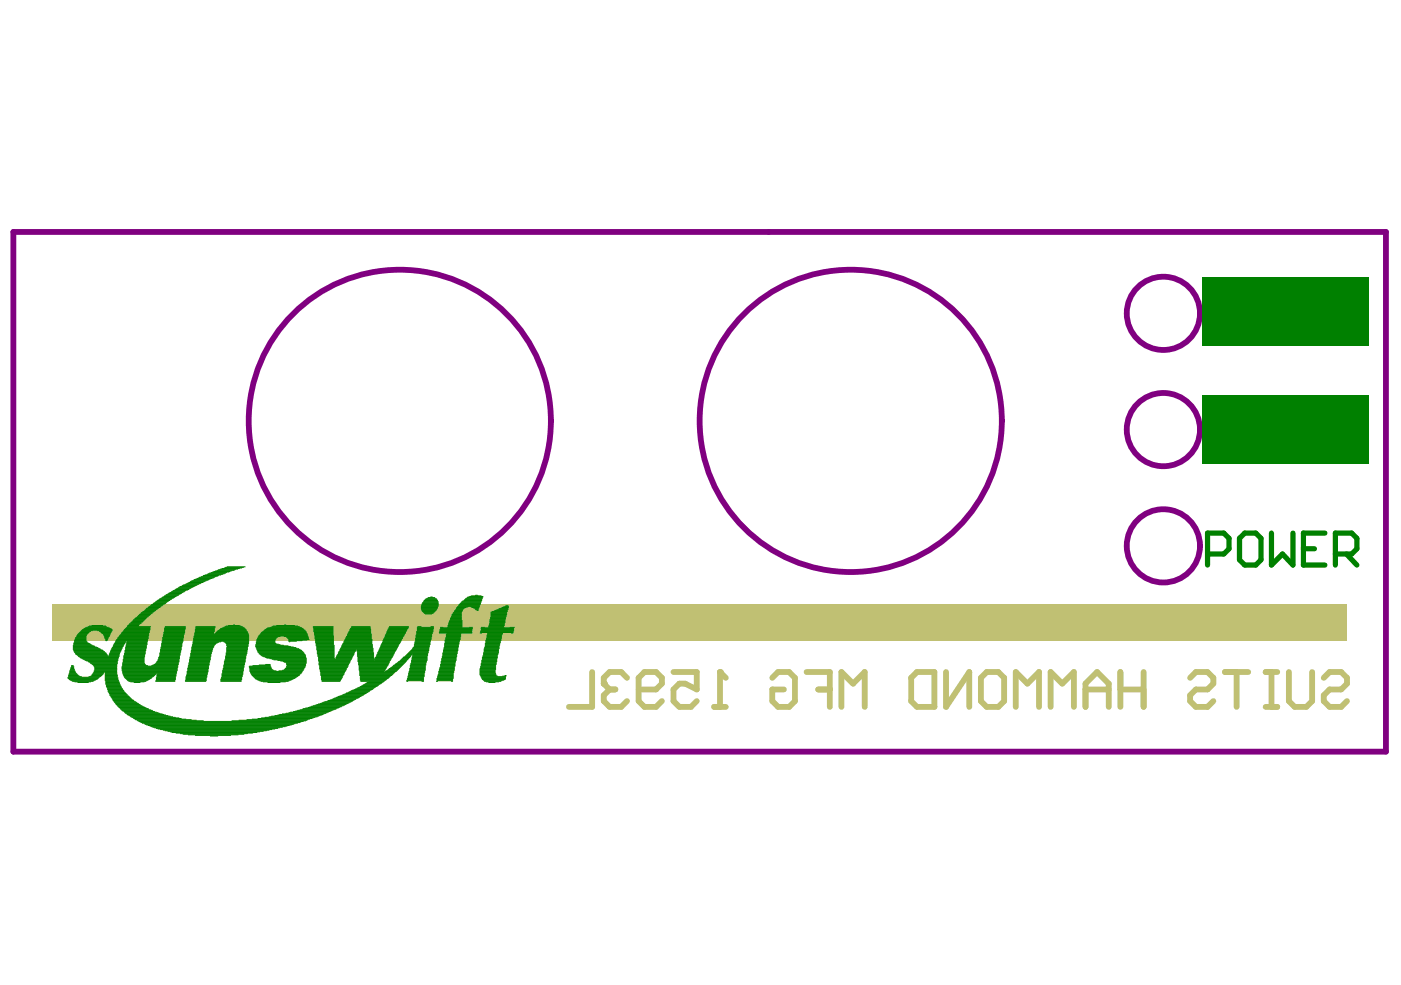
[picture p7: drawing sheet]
<svg xmlns="http://www.w3.org/2000/svg" width="289mm" height="203mm" viewBox="0 0 289 203" stroke-linecap="round" stroke-linejoin="round" font-family="sans-serif">
<g fill="none" stroke="#800080" stroke-width="1.2">
<path d="M2.8 47.9h283v107.2h-283z"/>
<circle cx="239.9" cy="64.6" r="7.6"/>
<circle cx="82.4" cy="86.8" r="31.2"/>
<circle cx="175.4" cy="86.8" r="31.2"/>
<circle cx="239.9" cy="88.6" r="7.6"/>
<circle cx="239.9" cy="112.6" r="7.6"/>
</g>
<path d="M10.8 124.6h267v7.6h-267z" fill-rule="evenodd" fill="#c0c073"/>
<g fill="none" stroke="#c0c073" stroke-width="1.2">
<path d="M148.5 138.6v7.2M159.3 139.8l1.2-1.2h2.2l1.2 1.2v4.8l-1.2 1.2h-2.2l-1.2-1.2v-2.4h2.4M166.3 138.6h4.8v7.2M189.1 138.6h3.6v7.2h-3.6l-1.2-1.2v-4.8zM195.1 138.6v7.2l4.8-7.2v7.2M203.5 138.6h2.4l1.2 1.2v4.8l-1.2 1.2h-2.4l-1.2-1.2v-4.8zM231.1 138.6v7.2M235.8 138.6v7.2M245.4 139.8l1.2-1.2h2.4l1.2 1.2v1.2l-1.2 1.2h-2.4l-1.2 1.2v1.2l1.2 1.2h2.4l1.2-1.2M252.6 138.6h4.8M255 138.6v7.2M261 138.6h2.4"/>
<path d="M262.2 138.6v7.2M265.8 138.6v6l1.2 1.2h2.4l1.2-1.2v-6M273 139.8l1.2-1.2h2.4l1.2 1.2v1.2l-1.2 1.2h-2.4l-1.2 1.2v1.2l1.2 1.2h2.4l1.2-1.2M147.3 145.8h2.4M168.7 142.2h2.4M173.5 145.8v-7.2l2.4 2.4 2.4-2.4v7.2M209.5 145.8v-7.2l2.4 2.4 2.4-2.4v7.2M216.7 145.8v-7.2l2.4 2.4 2.4-2.4v7.2M223.9 142.2h4.8M223.9 145.8v-4.8l2.4-2.4 2.4 2.4v4.8M231.1 142.2h4.7M261 145.8h2.4"/>
</g>
<circle cx="148.5" cy="138.6" r=".6" fill="#c0c073"/>
<path d="M129.3 139.8l-1.2-1.2h-2.4l-1.2 1.2v1.2M138.9 138.6h4.8v3.6l-2.4-1.2h-1.2l-1.2 1.2v2.4l1.2 1.2h2.4l1.2-1.2M148.5 138.6l1.2 1.2M131.7 142.2h3.6l1.2-1.2v-1.2l-1.2-1.2h-2.4l-1.2 1.2v4.8l1.2 1.2h2.4l1.2-1.2" fill="none" stroke="#c0c073" stroke-width="1.2"/>
<circle cx="124.5" cy="141" r=".6" fill="#c0c073"/>
<path d="M122.1 138.6v7.2h-4.8M124.5 141l1.2 1.2M125.7 142.2h1.2M125.7 142.2l-1.2 1.2v1.2l1.2 1.2h2.4l1.2-1.2" fill="none" stroke="#c0c073" stroke-width="1.2"/>
<g fill="none" stroke="#008000" stroke-width=".21">
<path d="M39.3 119.9h3M39.5 119.8h3M39.9 119.7h3M40 119.6h3.1M40.4 119.4h3M40.6 119.3h3.1M41 119.2h3.1M41.1 119.1h3.1M41.5 119h3.1M41.8 118.8h3.1M41.9 118.7h3.2M42.3 118.6h3.2"/>
<path d="M42.7 118.5h3.2M42.9 118.4h3.4M43.1 118.2h3.4M43.5 118.1h3.2M43.9 118h3.3M44.1 117.9h3.4M44.5 117.8h3.3M44.8 117.6h3.5M45.1 117.5h3.4M45.4 117.4h3.6M45.8 117.3h3.6M46.3 117.2h3.6"/>
<path d="M46.5 117h3.7M46.9 116.9h3.7M14 140h6.3M14 139.8h6.4M14 139.7h6.5M14.1 139.6h2.7M14.1 139.5h2.3M14.1 139.4h2.1M14.1 139.2h2M14.3 139.1h1.6M14.3 139h1.5M14.3 138.9h1.4"/>
<path d="M14.4 138.8h1.2M14.4 138.6h1.2M14.4 138.5h1.1M14.4 138.4h1.1M14.5 138.3h.8M14.5 138.2h.8M14.5 138h.8M14.6 137.9h.6M14.6 137.8h.6M14.6 137.7h.6M14.7 137.6h.5M14.7 137.4h.4"/>
<path d="M14.7 137.3h.4M15.1 134h5.6M15.1 133.8h5.5M15.1 133.7h5.3M15.1 133.6h5M15.1 133.5h4.8M15.1 133.4h4.4M15.1 133.2h4.3M15.1 133.1h4M15.2 134.3h6.1M15.2 134.2h6M15.2 134.1h5.9"/>
<path d="M15.2 133h3.6M15.2 132.9h3.5M15.2 132.8h3.3M15.2 132.6h3M15.3 134.6h6.3M15.3 134.4h6.3M15.3 132.5h2.7M15.3 132.4h2.7M15.3 132.3h2.6M15.3 132.2h2.4M15.5 134.7h6.3M15.5 132h2.2"/>
<path d="M15.5 131.9h2.2M15.5 131.8h2.2M15.6 134.9h6.3M15.6 134.8h6.3M15.6 131.7h2.1M15.6 131.6h2.1M15.7 135h6.4M15.7 131.4h2M15.8 131.2h1.9M15.8 131.3h1.9M15.9 135.2h6.3M15.9 131.1h2"/>
<path d="M15.9 131h2M16.1 135.3h6.1M16.1 130.8h1.9M16.2 135.4h6.1M16.2 130.7h1.9M16.3 130.6h1.9M16.3 135.5h8.1M16.4 130.5h1.9M16.5 130.4h2M16.5 135.6h7.9M16.7 130.2h2M16.7 135.8h7.7"/>
<path d="M16.8 130.1h2.3M16.9 130h2.6M16.9 135.9h7.4M17 129.9h6.1M17.1 136h7.2M17.3 129.8h5.7M17.4 129.6h5.4M17.4 136.1h6.9M17.6 129.5h4.9M17.6 136.2h6.7M17.9 129.4h4.4M17.9 136.4h6.3"/>
<path d="M18.2 129.3h3.7M18.2 136.5h6M18.3 139.6h2.4M18.3 136.6h5.9M18.5 129.2h3.3M18.6 136.7h5.6M18.7 139.5h2.2M18.7 136.8h5.5M18.8 137h5.4M18.9 139.4h2.1M18.9 139.2h2.2M18.9 129h2.3"/>
<path d="M19.1 139.1h2.1M19.1 137.1h5M19.2 139h2.1M19.2 138.9h2.1M19.2 137.2h4.9M19.3 138.8h2.2M19.3 137.3h4.8M19.4 138.6h2.2M19.4 138.5h2.2M19.4 137.6h4.7M19.4 137.4h4.7M19.4 138.4h4.7"/>
<path d="M19.5 138.3h4.6M19.5 138.2h4.6M19.5 138h4.6M19.5 137.9h4.6M19.5 137.8h4.6M19.5 137.7h4.6M19.7 130h3.4M20.1 130.1h3M20.5 130.2h2.5M20.7 130.4h2.2M20.9 130.5h2M21 130.6h1.8"/>
<path d="M21.1 130.7h1.7M21.3 131h1.3M21.3 130.8h1.3M21.5 131.2h1M21.5 131.1h1.1M21.6 131.6h.7M21.6 131.4h.8M21.6 131.3h.9M21.7 139.6h2.5M21.7 139.5h2.5M21.7 139.4h2.5M21.7 139.2h2.5"/>
<path d="M21.7 139.1h2.4M21.7 139h2.4M21.7 138.9h2.4M21.7 138.8h2.4M21.7 138.6h2.4M21.7 138.5h2.4M21.7 131.8h.6M21.7 131.7h.6M21.7 140h2.6M21.7 139.8h2.6M21.7 139.7h2.5M21.8 132.2h.3"/>
<path d="M21.8 132h.4M21.8 131.9h.4M22.4 135.4h2.2M22.4 135.3h2.2M22.5 135.2h2.1M22.5 135h2.1M22.5 134.9h2.2M22.6 134.8h2.1M22.6 134.7h2.1M22.8 134.6h2M22.8 134.4h2M22.8 134.3h2.1"/>
<path d="M22.9 134.2h2M22.9 134.1h2.1M23 134h2M23 133.8h2.2M23.1 133.7h2.1M23.1 133.6h2.1M23.2 133.5h2.1M23.4 133.4h2M23.4 133.2h2M23.4 133.1h2.1M23.5 133h2M23.5 132.9h2.1"/>
<path d="M23.6 132.8h2.2M23.7 132.6h2.1M23.7 132.5h2.2M23.8 132.4h2.1M23.8 132.3h2.2M24 132.2h2.1M24 132h2.1M24.1 131.9h6.3M24.2 131.8h6.4M24.3 131.7h6.3M24.3 131.6h6.3M24.4 131.4h6.2"/>
<path d="M24.6 131.3h6M24.7 131.2h5.9M24.7 131.1h6M24.8 131h5.9M24.9 130.8h5.8M25 130.7h5.7M25 130.6h5.7M25.2 138.3h11.4M25.2 138.2h11.4M25.2 138h11.4M25.2 137.9h11.4M25.2 137.8h11.4"/>
<path d="M25.2 137.7h11.5M25.2 137.6h11.5M25.2 137.4h11.5M25.2 130.5h5.6M25.2 138.4h11.4M25.3 138.9h7.1M25.3 138.8h11.1M25.3 138.6h11.1M25.3 138.5h11.1M25.3 137.3h5.1M25.3 130.4h5.5M25.3 137.2h4.8"/>
<path d="M25.3 137.1h4.7M25.3 137h4.5M25.3 136.8h4.5M25.3 136.7h4.4M25.4 139.2h6.6M25.4 139.1h6.7M25.4 139h6.8M25.4 130.2h5.4M25.4 136.6h4.3M25.4 136.5h4.3M25.4 136.4h4.3M25.4 136.2h4.3"/>
<path d="M25.4 136.1h4.3M25.4 136h4.3M25.5 139.5h6.3M25.5 139.4h6.4M25.5 135.4h4.3M25.5 135.3h4.3M25.5 130.1h5.3M25.5 130h5.4M25.5 135.9h4.2M25.5 135.8h4.2M25.5 135.6h4.2M25.5 135.5h4.3"/>
<path d="M25.6 139.6h6M25.6 135.2h4.2M25.6 135h4.2M25.6 134.9h4.4M25.6 134.8h4.4M25.6 129.9h5.3M25.6 139.7h5.8M25.8 134.7h4.2M25.8 134.6h4.2M25.8 134.4h4.2M25.8 134.3h4.2M25.8 134.2h4.3"/>
<path d="M25.8 129.8h5.1M25.8 139.8h5.5M25.9 134.1h4.2M25.9 134h4.2M25.9 133.8h4.2M25.9 133.7h4.3M25.9 133.6h4.3M25.9 133.5h4.3M25.9 129.6h5M25.9 140h5.3M26 133.4h4.2M26 133.2h4.2"/>
<path d="M26 133.1h4.2M26 133h4.3M26 129.5h4.9M26.1 132.9h4.2M26.1 132.8h4.2M26.1 132.6h4.2M26.1 132.5h4.2M26.1 132.4h4.2M26.1 129.4h4.8M26.2 132.3h4.2M26.2 132.2h4.2M26.2 132h4.2"/>
<path d="M26.2 129.3h4.8M26.2 129.2h2.3M26.4 129h2.2M26.6 128.9h2M26.6 128.8h2.2M26.7 128.7h2.3M27 128.6h2.1M27 128.4h2.1M27.1 128.3h2.3M27.3 128.2h2.2M27.4 128.1h2.2M27.4 128h2.3"/>
<path d="M27.6 127.8h2.2M27.8 127.7h2.2M27.8 127.6h2.3M27.9 127.5h2.3M28.2 127.4h2.1M28.3 127.2h2.3M28.4 127.1h2.2M28.5 127h2.3M28.6 126.9h2.3M28.8 126.8h2.2M28.9 126.6h2.3M29.1 126.5h2.3"/>
<path d="M29.1 126.4h2.3M29.4 126.3h2.2M29.5 126.2h2.3M29.7 126h2.3M29.8 125.9h2.3M30 125.8h2.2M30.1 125.7h2.3M30.2 125.6h2.4M30.3 125.4h2.4M30.6 125.3h2.4M30.7 125.2h2.4M30.8 125.1h2.4"/>
<path d="M31 125h2.4M31.2 124.8h2.4M31.3 137.3h5.4M31.3 124.7h2.4M31.5 137.2h5.2M31.5 124.6h2.4M31.6 124.5h2.6M31.8 137.1h5M31.8 124.4h2.5M32 137h4.8M32 124.2h2.4M32.1 136.8h4.7"/>
<path d="M32.1 124.1h2.5M32.2 140h4M32.2 139.8h4M32.2 139.7h4M32.2 136.7h4.6M32.2 124h2.6M32.4 139.6h3.8M32.4 139.5h3.9M32.4 139.4h3.9M32.4 139.2h3.9M32.4 139.1h3.9M32.4 136.6h4.5"/>
<path d="M32.4 136.5h4.5M32.5 139h3.8M32.5 138.9h3.9M32.5 136.4h4.4M32.5 123.9h2.5M32.6 136.2h4.3M32.6 136.1h4.3M32.6 136h4.3M32.6 123.8h2.5M32.7 135.9h4.3M32.7 135.8h4.3M32.7 135.6h4.3"/>
<path d="M32.8 135.4h4.2M32.8 135.5h4.2M32.8 123.6h2.6M33 135.3h4M33 135.2h4.2M33 135h4.2M33 134.9h4.2M33 134.8h4.2M33 134.7h4.2M33 123.5h2.5M33.1 134.6h4.2M33.1 134.4h4.2"/>
<path d="M33.1 134.3h4.2M33.1 134.2h4.2M33.1 134.1h4.3M33.1 134h4.3M33.2 133.8h4.2M33.2 133.7h4.2M33.2 133.6h4.2M33.2 133.5h4.2M33.2 123.4h2.5M33.3 133.4h4.2M33.3 133.2h4.2M33.3 133.1h4.2"/>
<path d="M33.3 133h4.2M33.3 132.9h4.2M33.3 132.8h4.2M33.4 132.6h4.2M33.4 132.5h4.2M33.4 132.4h4.2M33.4 132.3h4.3M33.4 132.2h4.3M33.4 123.3h2.6M33.6 132h4.1M33.6 131.9h4.1M33.6 131.8h4.1"/>
<path d="M33.6 131.7h4.1M33.6 131.6h4.3M33.6 131.4h4.3M33.6 123.2h2.5M33.7 131.2h4.2M33.7 131.1h4.2M33.7 131h4.2M33.7 131.3h4.2M33.8 130.8h4.2M33.8 130.7h4.2M33.8 130.6h4.2M33.8 130.5h4.3"/>
<path d="M33.8 130.4h4.3M33.8 123h2.5M33.9 130.2h4.2M33.9 130.1h4.2M33.9 130h4.2M33.9 129.9h4.2M33.9 129.8h4.3M33.9 129.6h4.3M33.9 122.9h2.7M34 129.5h4.2M34 129.4h4.2M34 129.3h4.2"/>
<path d="M34.2 122.8h2.6M34.3 122.7h2.6M34.5 122.6h2.7M34.8 122.4h2.6M34.9 122.3h2.6M35.1 122.2h2.6M35.4 122.1h2.6M35.5 122h2.6M35.7 121.8h2.6M36 121.7h2.7M36.2 121.6h2.7M36.3 121.5h2.8"/>
<path d="M36.6 121.4h2.7M36.8 121.2h2.7M36.9 121.1h2.9M37.2 121h2.8M37.5 120.9h2.8M37.6 120.8h2.9M37.9 120.6h2.8M38.2 120.5h2.8M38.3 139.6h4.4M38.3 140h4.2M38.3 139.8h4.2M38.3 139.7h4.4"/>
<path d="M38.5 139.5h4.2M38.5 139.4h4.2M38.5 139.2h4.2M38.5 120.4h2.8M38.6 139.1h4.2M38.6 139h4.2M38.6 138.9h4.2M38.6 138.8h4.2M38.6 138.6h4.3M38.6 138.5h4.3M38.7 138.3h4.2M38.7 138.2h4.2"/>
<path d="M38.7 138h4.2M38.7 137.9h4.3M38.7 137.8h4.3M38.7 138.4h4.2M38.7 120.3h2.8M38.8 137.7h4.2M38.8 137.6h4.2M38.8 137.4h4.2M38.8 137.3h4.2M38.9 137.2h4.2M38.9 137.1h4.2M38.9 137h4.2"/>
<path d="M38.9 136.8h4.2M38.9 136.7h4.2M38.9 120.2h2.9M39.1 136.6h4.2M39.1 136.5h4.2M39.1 136.4h4.2M39.1 136.2h4.2M39.1 136.1h4.3M39.1 136h4.3M39.2 135.9h4.2M39.2 135.8h4.2M39.2 135.6h4.2"/>
<path d="M39.2 135.5h4.2M39.2 120h2.9M39.3 135.4h4.2M39.3 135.3h4.2M39.3 135.2h4.2M39.3 135h4.2M39.3 134.9h4.2M39.3 134.8h4.3M39.4 134.7h4.2M39.4 134.6h4.2M39.4 134.4h4.3M39.4 134.3h4.3"/>
<path d="M39.4 134.2h4.3M39.5 134.1h4.2M39.5 134h4.4M39.5 133.8h4.4M39.5 133.7h4.4M39.5 133.6h4.5M39.5 133.5h4.6M39.7 133.4h4.4M39.7 133.2h4.4M39.7 133.1h4.5M39.7 133h4.6M39.8 132.9h4.7"/>
<path d="M39.8 132.8h4.8M39.8 132.6h5M39.8 132.5h5.3M39.8 132.4h5.7M39.9 132.3h11.4M39.9 132.2h11.4M39.9 132h11.4M39.9 131.9h11.4M39.9 131.8h11.4M39.9 131.7h11.4M40 131.6h11.3M40 131.4h11.3"/>
<path d="M40 131.2h11.3M40 131.3h11.3M40.1 131.1h11.2M40.1 131h11.2M40.1 130.8h4M40.1 130.7h4M40.1 130.6h4M40.3 130.5h3.8M40.3 130.4h3.8M40.3 130.2h3.9M40.3 130.1h3.9M40.3 130h3.9"/>
<path d="M40.3 129.9h3.9M40.4 129.8h3.8M40.4 129.6h3.8M40.4 129.5h3.9M40.4 129.4h3.9M40.4 129.3h3.9M44.2 130.8h7M44.3 130.7h6.9M44.5 130.6h6.7M44.6 130.5h6.5M44.7 130.4h6.4M44.8 130.2h6.1"/>
<path d="M44.9 130.1h5.9M45.1 130h5.7M45.3 129.9h5.4M45.4 129.8h5.2M45.5 129.6h5M45.7 140h4.2M45.7 139.8h4.2M45.7 139.7h4.2M45.8 139.6h4.2M45.8 139.5h4.2M45.8 139.4h4.2M45.8 139.2h4.2"/>
<path d="M45.8 139.1h4.3M45.8 139h4.3M45.9 138.9h4.2M45.9 138.8h4.2M45.9 138.6h4.2M45.9 138.5h4.2M45.9 138.3h4.3M45.9 129.5h4.4M45.9 138.4h4.3M46 138.2h4.2M46 138h4.2M46 137.9h4.2"/>
<path d="M46.1 137.8h4.1M46.1 137.7h4.2M46.1 137.6h4.2M46.1 137.4h4.2M46.1 137.3h4.2M46.1 132.4h5.2M46.1 129.4h4.1M46.1 137.2h4.2M46.3 137.1h4.2M46.3 137h4.2M46.3 136.8h4.2M46.3 136.7h4.2"/>
<path d="M46.3 136.6h4.3M46.3 136.5h4.3M46.4 132.5h4.9M46.4 129.3h3.6M46.4 136.4h4.2M46.4 136.2h4.2M46.4 136.1h4.2M46.5 135.4h4.2M46.5 132.6h4.8M46.5 136h4.1M46.5 135.9h4.2M46.5 135.8h4.2"/>
<path d="M46.5 135.6h4.2M46.5 135.5h4.2M46.6 135.3h4.1M46.6 135.2h4.2M46.6 135h4.2M46.6 134.9h4.2M46.6 134.8h4.3M46.6 134.7h4.3M46.6 132.8h4.7M46.6 129.2h3.1M46.7 134.6h4.2M46.7 134.4h4.2"/>
<path d="M46.7 134.3h4.2M46.7 134.2h4.2M46.7 134.1h4.4M46.7 134h4.4M46.7 133.8h4.4M46.7 133.7h4.4M46.7 133.6h4.4M46.7 133.2h4.5M46.7 133.1h4.5M46.7 133h4.5M46.7 132.9h4.5M46.9 133.5h4.2"/>
<path d="M46.9 133.4h4.3M47.1 129h2.3M48.2 128.9h.2M51.4 137.8h4.6M51.4 137.7h4.4M51.4 137.6h4.4M51.4 137.4h4.3M51.5 138.5h10.8M51.5 138.3h4.9M51.5 138.2h4.7M51.5 138h4.6M51.5 137.9h4.5"/>
<path d="M51.5 138.4h5.4M51.7 138.8h10.5M51.7 138.6h10.6M51.8 139h10.3M51.8 138.9h10.3M51.9 139.2h9.8M51.9 139.1h9.9M52 139.4h9.7M52.1 139.5h9.4M52.1 137.3h3.6M52.3 139.6h9.1M52.4 139.7h8.7"/>
<path d="M52.5 139.8h8.5M52.6 140h8.2M52.7 133.5h7.8M52.7 133.4h7.2M52.7 133.2h6.7M52.7 133.1h5.8M52.7 133h5.1M52.8 133.7h8.4M52.8 133.6h8.2M52.8 132.9h4.6M52.8 132.8h4.1M52.8 132.6h4"/>
<path d="M52.8 132.5h3.9M52.8 132.4h3.9M53 134.1h9.1M53 134h8.8M53 133.8h8.6M53 132.3h3.7M53 132.2h3.7M53 132h3.7M53 131.9h3.8M53.1 134.3h9.2M53.1 134.2h9.1M53.1 131.8h3.8"/>
<path d="M53.1 131.7h3.8M53.2 134.6h9.4M53.2 134.4h9.2M53.2 131.6h3.8M53.2 131.4h4.1M53.3 134.7h9.4M53.3 131.2h10.2M53.3 131.3h4.5M53.4 134.9h9.4M53.4 134.8h9.3M53.4 131.1h10M53.4 137.2h2.3"/>
<path d="M53.6 131h9.8M53.7 135h9.2M53.7 130.8h9.7M53.8 135.2h9.1M53.8 130.7h9.5M53.8 130.6h9.5M53.9 135.3h9.1M53.9 130.5h9.3M54 130.4h9.2M54.2 135.4h8.8M54.3 130.2h8.7M54.4 130.1h8.5"/>
<path d="M54.4 135.5h8.6M54.5 130h8.4M54.6 129.9h8.1M54.8 137.1h.9M54.8 135.6h8.2M54.9 129.8h7.7M55 129.6h7.4M55 135.8h8.2M55.2 129.5h7M55.6 135.9h7.6M55.7 129.4h6.4M56.1 129.3h5.6"/>
<path d="M56.1 136h7.1M56.3 129.2h5.1M56.4 136.1h6.8M57 129h3.8M57.3 136.2h5.9M57.5 138.4h4.9M57.9 136.4h5.3M58.2 138.3h4.4M58.4 136.5h4.8M58.6 138.2h4M58.6 136.6h4.6M58.6 131.3h4.9"/>
<path d="M58.7 138h4M58.7 128.9h.3M58.8 137.9h3.9M59 137.8h3.8M59 136.7h4.2M59.1 137.7h3.8M59.1 137.6h3.8M59.1 137.4h3.8M59.1 131.4h4.4M59.1 137.1h3.9M59.1 137h3.9M59.1 136.8h4.1"/>
<path d="M59.2 137.3h3.8M59.2 131.6h4.4M59.2 137.2h3.8M59.3 131.7h4.3M59.4 131.8h4.2M59.6 132.3h1.5M59.6 132.2h2.7M59.6 132h3.7M59.6 131.9h4.2M59.7 132.4h.1M64.6 129.5h4.1M64.6 129.4h4.1"/>
<path d="M64.6 129.3h4.1M64.7 130.4h4M64.7 130.2h4M64.7 130.1h4M64.7 130h4M64.7 129.9h4M64.7 129.8h4M64.7 129.6h4M64.8 131h3.9M64.8 130.8h3.9M64.8 130.7h3.9M64.8 130.6h3.9"/>
<path d="M64.8 130.5h3.9M65 131.8h3.8M65 131.7h3.8M65 131.6h3.8M65 131.4h3.8M65 131.2h3.8M65 131.1h3.7M65 131.3h3.8M65.1 132.6h3.7M65.1 132.5h3.7M65.1 132.4h3.7M65.1 132.3h3.7"/>
<path d="M65.1 132.2h3.7M65.1 132h3.7M65.1 131.9h3.7M65.2 133.2h3.7M65.2 133.1h3.7M65.2 133h3.6M65.2 132.9h3.6M65.2 132.8h3.6M65.3 134.1h3.6M65.3 134h3.6M65.3 133.8h3.6M65.3 133.7h3.6"/>
<path d="M65.3 133.6h3.6M65.3 133.5h3.6M65.3 133.4h3.6M65.4 134.9h3.5M65.4 134.8h3.5M65.4 134.7h3.5M65.4 134.6h3.5M65.4 134.4h3.5M65.4 134.3h3.5M65.4 134.2h3.5M65.6 135.4h3.3M65.6 135.3h3.3"/>
<path d="M65.6 135.2h3.3M65.6 135h3.3M65.7 136.4h6.6M65.7 136.2h6.6M65.7 136.1h6.7M65.7 136h3.3M65.7 135.9h3.3M65.7 135.8h3.2M65.7 135.6h3.2M65.7 135.5h3.2M65.8 137.2h6M65.8 137.1h6.1"/>
<path d="M65.8 137h6.1M65.8 136.8h6.2M65.8 136.7h6.3M65.8 136.6h6.3M65.8 136.5h6.3M65.9 138h5.5M65.9 137.9h5.5M65.9 137.8h5.6M65.9 137.7h5.8M65.9 137.6h5.8M65.9 137.4h5.9M65.9 137.3h5.9"/>
<path d="M66 138.5h5.2M66 138.3h5.3M66 138.2h5.4M66 138.4h5.3M66.2 139.4h4.5M66.2 139.2h4.6M66.2 139.1h4.7M66.2 139h4.7M66.2 138.9h4.7M66.2 138.8h4.9M66.2 138.6h4.9M66.3 139.6h4.3"/>
<path d="M66.3 139.5h4.4M66.3 140h4.2M66.3 139.8h4.3M66.3 139.7h4.3M69.1 136h3.4M69.3 135.9h3.2M69.3 135.8h3.3M69.3 135.6h3.3M69.4 135.4h3.3M69.4 135.5h3.2M69.5 135.3h3.4M69.5 135.2h3.4"/>
<path d="M69.6 135h3.4M69.7 134.9h3.3M69.7 134.8h3.3M69.7 134.7h3.4M69.9 134.6h3.2M69.9 134.4h3.3M70 134.3h3.3M70.1 134.2h3.2M70.1 134.1h3.2M70.1 134h3.4M70.2 133.8h6.7M70.2 133.7h6.7"/>
<path d="M70.3 133.6h6.5M70.5 133.5h6.3M70.5 133.4h6.3M70.5 133.2h6.3M70.6 133.1h6.2M70.6 133h6.2M70.7 132.9h6M70.7 132.8h6M70.8 132.6h5.9M70.9 132.5h5.8M70.9 132.4h5.8M70.9 132.3h5.8"/>
<path d="M71.1 132.2h5.6M71.1 132h5.6M71.2 131.9h5.5M71.3 131.8h5.3M71.3 131.7h5.3M71.3 131.6h5.3M71.4 131.4h5.2M71.4 131.3h5.2M71.5 131.2h5.1M71.7 131.1h4.9M71.7 131h4.9M71.7 130.8h4.9"/>
<path d="M71.8 130.7h4.7M71.8 130.6h4.7M71.9 130.5h4.6M71.9 130.4h4.6M72 130.2h4.5M72.1 130.1h4.4M72.1 130h4.4M72.1 129.9h4.4M72.3 129.8h4.2M72.3 129.6h4M72.4 129.5h3.9M72.5 129.4h3.8"/>
<path d="M72.5 129.3h3.8M73.6 134.3h3.3M73.6 134.2h3.3M73.6 134.1h3.3M73.6 134h3.3M73.7 135.4h3.4M73.7 135.3h3.4M73.7 135.2h3.4M73.7 135h3.4M73.7 134.9h3.4M73.7 134.8h3.4M73.7 134.7h3.4"/>
<path d="M73.7 134.6h3.2M73.7 134.4h3.2M73.8 136.5h6.5M73.8 136.4h6.6M73.8 136.2h3.4M73.8 136.1h3.4M73.8 136h3.4M73.8 135.9h3.4M73.8 135.8h3.4M73.8 135.6h3.3M73.8 135.5h3.3M73.9 137.2h6.2"/>
<path d="M73.9 137.1h6.2M73.9 137h6.3M73.9 136.8h6.3M73.9 136.7h6.4M73.9 136.6h6.4M74.1 138.3h5.4M74.1 138.2h5.4M74.1 138h5.4M74.1 137.9h5.5M74.1 137.8h5.6M74.1 137.7h5.6M74.1 137.6h5.7"/>
<path d="M74.1 137.4h5.7M74.1 137.3h5.8M74.2 139.4h6.6M74.2 139.2h6.7M74.2 139.1h6.8M74.2 139h6.9M74.2 138.9h7.1M74.2 138.8h7.2M74.2 138.6h5M74.2 138.5h5M74.2 138.4h5.1M74.3 139.6h6.1"/>
<path d="M74.3 139.5h6.2M74.3 140h5.8M74.3 139.8h5.9M74.3 139.7h6M77.3 136.2h3.2M77.3 136.1h3.2M77.3 136h3.4M77.4 135.9h3.3M77.4 135.8h3.4M77.4 135.6h3.5M77.5 135.5h3.4M77.7 135.4h3.3"/>
<path d="M77.7 135.3h3.3M77.7 135.2h3.4M77.8 135h3.3M77.8 134.9h3.5M77.9 134.8h3.4M77.9 134.7h3.5M77.9 134.6h3.5M78 134.4h3.5M78.1 134.3h3.4M78.1 134.2h3.5M78.1 134.1h3.6M78.3 134h3.4"/>
<path d="M78.3 133.8h3.6M78.4 133.7h3.5M78.4 133.6h3.6M78.5 133.5h3.5M78.5 133.4h3.6M78.5 133.2h3.6M78.6 133.1h3.6M78.6 133h3.6M78.7 132.9h3.6M78.7 132.8h3.7M78.9 132.6h3.5M78.9 132.5h3.7"/>
<path d="M79 132.4h3.6M79 132.3h3.7M79 132.2h3.7M79.1 132h3.7M79.1 131.9h3.7M79.2 131.8h3.7M79.2 131.7h3.8M79.3 138.6h2.2M79.3 131.6h3.7M79.3 131.4h3.7M79.5 138.5h2.2M79.5 131.2h3.8"/>
<path d="M79.5 131.1h3.8M79.5 131.3h3.7M79.6 131h3.8M79.6 130.8h3.8M79.7 130.7h3.8M79.7 130.6h3.9M79.7 138.4h2.2M79.8 138.3h2.2M79.8 130.5h3.8M79.8 130.4h3.8M79.8 130.2h4M79.9 130.1h4"/>
<path d="M79.9 130h4M80.1 138.2h2M80.1 129.9h3.8M80.1 129.8h3.9M80.2 138h2M80.2 129.6h3.9M80.2 129.5h3.9M80.3 137.9h2M80.3 129.4h3.9M80.3 129.3h3.9M80.5 137.8h1.9M80.7 137.7h1.9"/>
<path d="M80.9 137.6h1.8M81 137.4h1.8M81.1 137.3h1.8M81.3 137.2h1.7M81.5 137.1h1.7M81.6 137h1.7M81.7 136.8h1.7M82 136.7h1.5M82.1 136.6h1.5M82.2 136.5h1.6M82.4 136.4h1.4M82.6 136.2h1.3"/>
<path d="M82.7 136.1h1.4M82.8 136h1.3M82.9 135.9h1.3M83 135.8h1.4M83.2 135.6h1.3M83.3 135.5h1.3M83.5 135.4h1.2M83.6 135.3h1.1M83.8 135.2h1M83.9 135h1.1M84 134.9h1.1M84 140h3.4"/>
<path d="M84.1 139.6h3.4M84.1 139.5h3.4M84.1 134.8h1M84.1 139.8h3.3M84.1 139.7h3.3M84.2 139.4h3.3M84.2 139.2h3.3M84.2 139.1h3.3M84.2 139h3.3M84.2 138.9h3.3M84.2 134.7h4.1M84.4 138.8h3.2"/>
<path d="M84.4 138.6h3.2M84.4 138.5h3.2M84.4 134.6h3.9M84.5 138.3h3.2M84.5 138.2h3.2M84.5 138h3.2M84.5 137.9h3.2M84.5 134.4h3.8M84.5 138.4h3.1M84.6 137.8h3.1M84.6 137.7h3.1M84.6 137.6h3.1"/>
<path d="M84.6 137.4h3.1M84.6 137.3h3.1M84.6 134.3h3.7M84.6 137.2h3.2M84.7 134.2h3.7M84.7 137.1h3.1M84.7 137h3.1M84.7 136.8h3.1M84.8 134.1h3.6M84.8 136.7h3M84.8 136.6h3.2M84.8 136.5h3.2"/>
<path d="M84.8 136.4h3.2M84.8 136.2h3.3M85 134h3.4M85 136.1h3.1M85 136h3.1M85 135.9h3.1M85 135.8h3.1M85 135.6h3.1M85.1 135.4h3M85.1 135.3h3.1M85.1 135.2h3.1M85.1 135h3.1"/>
<path d="M85.1 133.8h3.3M85.1 133.7h3.3M85.1 135.5h3M85.2 134.9h3M85.2 134.8h3M85.2 133.6h3.2M85.3 133.5h3.3M85.4 133.4h3.2M85.4 133.2h3.2M85.4 133.1h3.2M85.4 133h3.3M85.4 132.9h3.3"/>
<path d="M85.6 132.8h3.1M85.6 132.6h3.1M85.6 132.5h3.1M85.6 132.4h3.1M85.7 132.3h3.1M85.7 132.2h3.1M85.7 132h3.1M85.7 131.9h3.2M85.7 131.8h3.2M85.7 131.7h3.2M85.8 131.6h3.1M85.8 131.4h3.1"/>
<path d="M85.8 131.2h3.2M85.8 131.1h3.2M85.8 131h3.2M85.8 131.3h3.2M85.9 130.8h3.1M85.9 130.7h3.3M85.9 130.6h3.3M85.9 130.5h3.3M85.9 130.4h3.4M85.9 130.2h3.4M86 130.1h1.6M86 130h3.3"/>
<path d="M86 129.9h3.3M86 129.8h3.4M86 129.6h3.4M86 129.5h3.4M86 129.4h3.4M86.2 129.3h.6M86.9 125.7h3.2M86.9 125.6h3.2M86.9 125.4h3.3M86.9 125.3h3.3M86.9 125.2h3.3M86.9 125.1h3.5"/>
<path d="M86.9 125h3.5M87 126h2.8M87 125.9h2.9M87 125.8h3M87 124.8h3.4M87 124.7h3.4M87 124.6h3.5M87.1 126.2h2.5M87.1 124.5h3.3M87.1 124.4h3.3M87.2 126.3h2.3M87.2 124.2h3.2"/>
<path d="M87.4 126.4h2M87.4 124.1h3M87.4 124h2.8M87.5 126.5h1.8M87.5 123.9h2.7M87.6 123.8h2.5M87.7 130.1h1.6M87.7 126.6h1.3M87.7 123.6h2.4M87.8 123.5h2.2M88.1 123.4h1.7M88.3 123.3h1.3"/>
<path d="M88.8 123.2h.4M88.9 129.3h.5M90.1 140h3.4M90.2 139.6h3.3M90.2 139.5h3.3M90.2 139.8h3.3M90.2 139.7h3.3M90.4 139.4h3.1M90.4 139.2h3.1M90.4 139.1h3.1M90.5 139h3M90.5 138.9h3"/>
<path d="M90.5 138.8h3.1M90.5 138.6h3.1M90.5 138.5h3.1M90.6 138.3h3.1M90.6 138.2h3.1M90.6 138h3.1M90.6 130.6h6.7M90.6 130.5h6.7M90.6 130.4h6.7M90.6 138.4h3M90.7 137.9h3M90.7 137.8h3"/>
<path d="M90.7 137.7h3M90.7 130.2h6.6M90.7 130.1h6.6M90.7 130h6.6M90.7 129.9h6.6M90.8 137.6h2.9M90.8 137.4h3M90.8 137.3h3M90.8 129.8h6.6M90.8 129.6h6.6M90.8 129.5h6.6M90.8 129.4h.5"/>
<path d="M90.8 137.2h3M90.8 137.1h3M91 137h2.8M91 136.8h2.8M91 136.7h2.8M91 136.6h3M91 136.5h3M91.1 136.4h2.9M91.1 136.2h3M91.1 136.1h3M91.1 136h3M91.1 135.9h3"/>
<path d="M91.2 135.4h3M91.2 135.8h2.9M91.2 135.6h2.9M91.2 135.5h3M91.3 135.3h2.9M91.3 135.2h2.9M91.3 135h2.9M91.3 134.9h2.9M91.3 134.8h3M91.3 134.7h3M91.4 134.6h2.9M91.4 134.4h2.9"/>
<path d="M91.4 134.3h2.9M91.4 134.2h3M91.4 134.1h3M91.6 134h2.8M91.6 133.8h2.8M91.6 133.7h2.8M91.6 133.6h2.8M91.7 133.5h2.9M91.7 133.4h2.9M91.7 133.2h2.9M91.7 133.1h2.9M91.7 133h2.9"/>
<path d="M91.7 132.9h3M91.7 132.8h3M91.8 132.6h2.9M91.8 132.5h2.9M91.8 132.4h2.9M91.8 132.3h3M91.8 132.2h3M91.8 132h3M91.9 131.9h3M91.9 131.8h3M91.9 131.7h3M91.9 131.6h3"/>
<path d="M92 131.4h2.9M92 131.2h3M92 131.1h3M92 131h3M92 130.8h3M92 131.3h3M92.2 130.7h2.8M92.3 129.4h3M92.4 129.3h2.9M92.4 129.2h2.9M92.4 129h2.9M92.5 128.9h2.8"/>
<path d="M92.5 128.8h2.8M92.5 128.7h2.8M92.5 128.6h2.8M92.6 128.4h2.7M92.6 128.3h2.7M92.6 128.2h2.7M92.8 128.1h2.5M92.8 128h2.5M92.9 127.8h2.3M92.9 127.7h2.3M92.9 127.6h2.3M93 127.5h2.2"/>
<path d="M93 127.4h2.2M93.1 127.2h2.1M93.1 127.1h2.1M93.2 127h2M93.2 126.9h2M93.2 126.8h2M93.4 126.6h1.8M93.5 126.5h1.7M93.5 126.4h1.7M93.6 126.3h1.6M93.7 126.2h1.6M93.7 126h1.6"/>
<path d="M93.8 125.9h1.6M94 125.8h1.4M94.1 125.7h1.4M94.1 125.6h1.5M94.2 125.4h1.7M94.2 125.3h1.9M94.3 125.2h2.3M94.4 125.1h4.5M94.6 125h4.3M94.7 124.8h4.3M94.7 124.7h4.3M94.8 124.6h4.3"/>
<path d="M94.9 124.5h4.2M95 124.4h4.1M95.2 124.2h4M95.3 124.1h3.9M95.4 124h3.8M95.6 123.9h3.7M95.8 123.8h3.5M95.9 123.6h3.4M96 123.5h3.5M96.1 123.4h3.4M96.4 123.3h3.1M96.5 123.2h3.1"/>
<path d="M96.8 129.4h.6M96.8 123h2.8M97.1 125.2h1.8M97.2 122.9h2M97.3 125.3h1.4M97.7 125.4h1M97.9 125.6h.7M98 125.7h.6M98 122.8h.5M98.1 125.8h.5M98.4 125.9h.2M99 139.2h3.3"/>
<path d="M99 139.1h3.2M99 139h3.2M99 138.9h3.2M99 138.8h3.1M99 138.6h3.1M99 138.5h3.1M99 138.3h3.1M99 138.2h3.2M99 138h3.2M99 137.9h3.2M99 130.6h.3M99 138.4h3.1"/>
<path d="M99.1 139.5h3.5M99.1 139.4h3.2M99.1 137.8h3.1M99.1 137.7h3.1M99.1 137.6h3.1M99.1 137.4h3.1M99.1 130.5h6.7M99.1 130.4h6.7M99.1 130.2h6.7M99.2 139.6h5.1M99.2 137.3h3M99.2 130.1h6.7"/>
<path d="M99.2 130h6.7M99.2 129.9h6.7M99.2 129.8h6.7M99.2 129.6h6.7M99.2 129.5h6.9M99.2 129.4h.7M99.2 139.7h5.1M99.2 137.2h3M99.2 137.1h3.1M99.2 137h3.1M99.2 136.8h3.1M99.3 140h5"/>
<path d="M99.3 139.8h5M99.3 136.7h3M99.3 136.6h3M99.3 136.5h3.2M99.3 136.4h3.2M99.3 136.2h3.2M99.5 136.1h3M99.5 136h3M99.5 135.9h3M99.5 135.8h3.1M99.5 135.6h3.1M99.6 135.4h3"/>
<path d="M99.6 135.3h3M99.6 135.5h3M99.7 135.2h2.9M99.7 135h3M99.7 134.9h3M99.7 134.8h3M99.7 134.7h3.1M99.8 134.6h3M99.8 134.4h3M99.8 134.3h3M99.8 134.2h3M99.8 134.1h3"/>
<path d="M99.8 134h3M99.8 133.8h3.1M99.9 133.7h3M99.9 133.6h3M99.9 133.5h3M100.1 133.4h2.8M100.1 133.2h2.8M100.1 133.1h3M100.1 133h3M100.1 132.9h3M100.1 132.8h3M100.2 132.6h3"/>
<path d="M100.2 132.5h3M100.2 132.4h3M100.2 132.3h3M100.2 132.2h3.1M100.2 132h3.1M100.3 131.9h3M100.3 131.8h3M100.3 131.7h3.1M100.4 131.6h3M100.4 131.4h3M100.4 131.2h3M100.4 131.1h3"/>
<path d="M100.4 131h3.1M100.4 131.3h3M100.5 130.8h3M100.5 130.7h3.2M100.5 130.6h3.2M100.8 129.4h3.1M100.8 129.3h3.1M100.8 129.2h3.1M100.9 129h3.1M100.9 128.9h3.1M100.9 128.8h3.1M100.9 128.7h3.1"/>
<path d="M101 128.6h3M101 128.4h3.1M101 128.3h3.1M101 128.2h3.1M101 128.1h3.1M101 128h3.1M101 127.8h3.1M101.1 127.7h3.2M101.1 127.6h3.2M101.1 127.5h3.2M101.1 127.4h3.2M101.3 127.2h3.1"/>
<path d="M101.3 127.1h3.1M101.3 127h3.1M101.3 126.9h3.1M101.3 126.8h3.2M101.3 126.6h3.2M101.3 126.5h3.2M101.3 126.4h3.2M101.3 126.3h3.2M101.5 126.2h3.1M101.9 126h2.7M102.1 125.9h2.5M102.5 125.8h2.2"/>
<path d="M102.8 125.7h1.9M102.9 125.6h1.8M103.3 125.4h1.4M103.5 125.3h1.4M103.7 139.5h.7M103.8 125.2h1.1M104.1 139.4h.3M104.1 125.1h.8M104.4 125h.3M105.2 129.4h.9M105.5 130.6h.3M14.3 140.2h5.6"/>
<path d="M14.3 140.1h5.8M14.5 140.3h5.2M14.7 140.4h4.7M15 140.6h4.2M15.5 140.7h3.2M16.1 140.8h2.1M21.7 140.4h2.7M21.7 140.3h2.7M21.7 140.2h2.6M21.7 140.1h2.6M21.8 140.8h2.8M21.8 140.7h2.8"/>
<path d="M21.8 140.6h2.6M21.8 141.2h2.9M21.8 141h2.9M21.8 140.9h2.9M21.9 141.6h3M21.9 141.5h3M21.9 141.4h2.9M21.9 141.3h2.9M22.1 141.9h2.9M22.1 141.8h2.9M22.2 142.2h3.1M22.2 142.1h3.1"/>
<path d="M22.2 142h3M22.3 142.7h3.3M22.3 142.6h3.2M22.3 142.5h3.2M22.3 142.4h3.1M22.4 142.8h3.4M22.5 143.1h3.5M22.5 143h3.4M22.6 143.4h3.6M22.6 143.3h3.6M22.6 143.2h3.5M22.8 143.6h3.7"/>
<path d="M22.9 143.8h3.8M22.9 143.7h3.7M23 143.9h3.8M23.1 144.2h4M23.1 144h3.9M23.2 144.4h4.2M23.2 144.3h4M23.4 144.5h4.2M23.5 144.8h4.4M23.5 144.6h4.2M23.6 144.9h4.6M23.7 145h4.6"/>
<path d="M23.8 145.2h4.8M23.8 145.1h4.7M24 145.3h4.9M24.1 145.5h4.9M24.2 145.6h5M24.3 145.7h5.2M24.4 145.8h5.3M24.6 145.9h5.4M24.7 146.1h5.5M24.8 146.2h5.8M24.9 146.3h5.8M25 146.4h6"/>
<path d="M25.2 146.5h6.2M25.3 146.7h6.2M25.5 146.8h6.4M25.6 146.9h6.6M25.8 147h6.8M25.9 147.1h7.1M26 140.1h4.9M26.1 147.3h7.3M26.1 140.2h4.7M26.2 140.3h4.4M26.2 147.4h7.6M26.4 140.4h3.9"/>
<path d="M26.4 147.5h7.8M26.6 140.6h3.5M26.6 147.6h8M26.8 147.7h8.3M27 140.7h2.7M27 147.9h8.6M27.2 148h9M27.4 148.1h9.5M27.6 148.2h9.8M27.7 140.8h1.2M27.8 148.3h10.5M27.9 148.5h11.5"/>
<path d="M28.3 148.6h12.2M28.4 148.7h13.5M28.6 148.8h34M28.9 148.9h33.2M29.1 149.1h32.7M29.4 149.2h32M29.7 149.3h31.2M30 149.4h30.5M30.2 149.5h30M30.6 149.7h29.1M30.9 149.8h28.3M31.2 149.9h27.6"/>
<path d="M31.5 150h26.7M31.9 150.1h25.7M32.1 140.6h4M32.1 140.4h4M32.2 140.3h3.9M32.2 140.2h4M32.2 140.1h4M32.2 150.3h25.1M32.6 150.4h24.1M33.1 150.5h23M33.7 150.6h21.8M34 150.7h21"/>
<path d="M34.6 150.9h19.7M35.1 151h18.5M35.5 151.1h17.5M36.3 151.2h15.8M37.2 151.3h13.9M37.7 151.5h12.6M38.2 140.6h4.2M38.2 140.4h4.3M38.2 140.3h4.3M38.3 140.2h4.2M38.3 140.1h4.2M38.8 151.6h10.3"/>
<path d="M40.3 151.7h7.3M43.4 151.8h1.5M45.5 140.6h4.2M45.5 140.4h4.2M45.5 140.3h4.2M45.5 140.2h4.4M45.5 140.1h4.4M47.8 148.7h15.2M49.3 148.6h14M50.9 148.5h12.6M52 148.3h11.9M52.7 140.1h7.8"/>
<path d="M53 140.2h7.3M53.2 140.3h6.8M53.2 148.2h11.2M53.4 140.4h6.3M53.8 140.6h5.6M53.9 148.1h10.7M54.3 140.7h4.5M54.6 148h10.4M55.2 140.8h2.6M55.5 147.9h9.9M56 147.7h9.7M56.7 147.6h9.3"/>
<path d="M57.3 147.5h9.1M57.6 147.4h9M58.2 147.3h8.7M59 147.1h8.2M59.6 147h7.9M59.9 146.9h7.8M60.5 146.8h7.6M61 146.7h7.3M61.4 146.5h7.1M61.8 146.4h7.1M62.3 146.3h7M62.6 146.2h6.8"/>
<path d="M63 146.1h6.7M63.5 145.9h6.5M63.9 145.8h6.4M64.2 145.7h6.3M64.6 145.6h6.2M65 145.5h6.1M65.3 145.3h6M65.7 145.2h5.8M66 145.1h5.8M66.3 140.2h4M66.3 140.1h4M66.4 140.6h3.7"/>
<path d="M66.4 140.4h3.8M66.4 140.3h3.8M66.4 145h5.6M66.6 144.9h5.7M67 144.8h5.5M67.5 144.6h5.2M67.7 144.5h5.2M68.1 144.4h5M68.4 144.3h4.9M68.7 144.2h4.8M68.9 144h4.9M69.3 143.9h4.8"/>
<path d="M69.5 143.8h4.7M69.7 143.7h4.7M70.1 143.6h4.6M70.5 143.4h4.4M70.7 143.3h4.3M70.9 143.2h4.4M71.3 143.1h4.2M71.4 143h4.2M71.8 142.8h4.1M72 142.7h4.1M72.3 142.6h3.9M72.5 142.5h3.8"/>
<path d="M72.7 142.4h3.9M73.1 142.2h3.7M73.3 142.1h3.6M73.6 142h3.5M73.8 141.9h3.5M74.1 141.8h3.3M74.3 140.3h5.3M74.3 140.2h5.4M74.3 140.1h5.5M74.3 141.6h3.4M74.4 140.6h4.8M74.4 140.4h4.9"/>
<path d="M74.5 141.5h3.4M74.8 141.4h3.2M74.9 141.3h3.2M75.1 141.2h3.3M75.4 141h3.2M75.5 140.9h3.2M75.7 140.8h3.2M76.1 140.7h3M83.9 140.6h.2M83.9 140.4h3.5M83.9 140.3h3.5M84 140.2h3.4"/>
<path d="M84 140.1h3.4M87 140.6h.4M90 140.6h.2M90.1 140.4h3.3M90.1 140.3h3.3M90.1 140.2h3.3M90.1 140.1h3.3M93.1 140.6h.3M99.5 140.2h4.6M99.5 140.1h4.8M99.7 140.3h4.2M99.8 140.4h3.7"/>
<path d="M99.9 140.6h3.4M100.3 140.7h2.5M100.8 140.8h1.3"/>
</g>
<g fill="#008000">
<path d="M248.1 81.6h34.2v14.1h-34.2z" fill-rule="evenodd"/>
<path d="M248.1 57.1h34.2v14.1h-34.2z" fill-rule="evenodd"/>
</g>
<path d="M249 114.3h3.4l1.1-1.1v-2.1l-1.1-1.1h-3.4v6.6M256.7 110h2.3l1.1 1.1v4.4l-1.1 1.1h-2.3l-1.1-1.1v-4.4zM262.2 110v6.6l2.3-2.3 2.1 2.3v-6.6M268.8 113.2h2.3M273.2 110h-4.4v6.6h4.4M275.4 114.3h3.3l1.1-1.1v-2.1l-1.1-1.1h-3.3v6.6M277.7 114.3l2.1 2.3" fill="none" stroke="#008000" stroke-width="1.1"/>
</svg>
